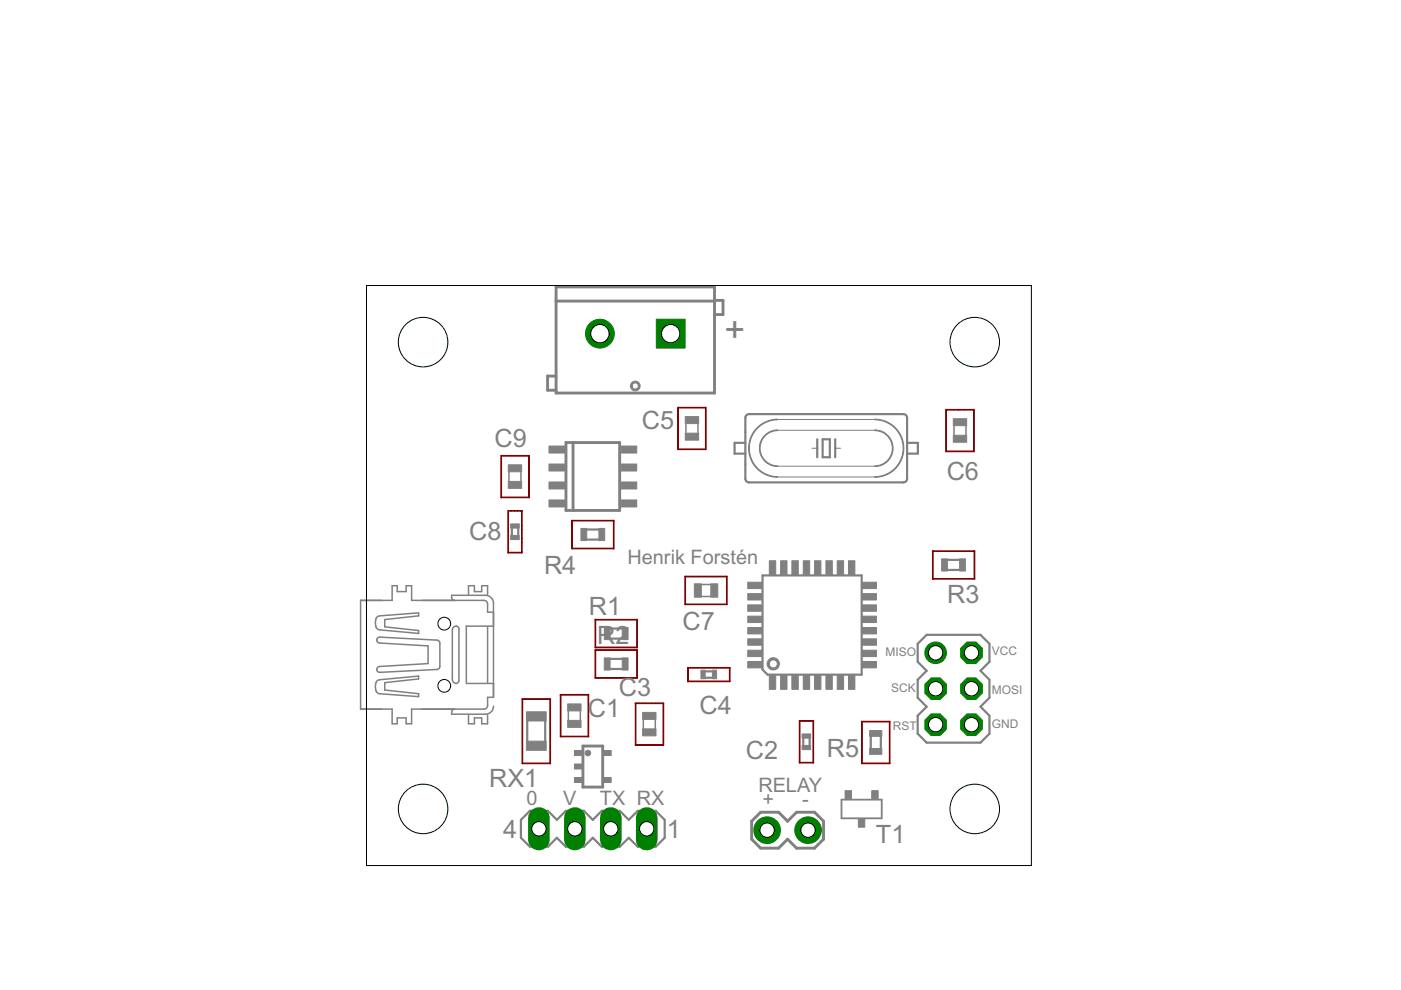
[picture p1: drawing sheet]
<svg xmlns="http://www.w3.org/2000/svg" width="297mm" height="210mm" viewBox="0 0 297 210" stroke-linecap="round" stroke-linejoin="round" font-family="sans-serif">
<defs><g id="words">
<text font-size="8.4" fill="#808080" x="153.6" y="72.5">+</text>
<g font-size="6" fill="#808080">
<text x="104.8" y="94.8">C9</text>
<text x="136.1" y="91">C5</text>
<text x="200.7" y="101.7">C6</text>
<text x="99.5" y="114.4">C8</text>
<text x="115.3" y="121.7">R4</text>
<text x="124.8" y="130.3">R1</text>
<text x="200.8" y="127.9">R3</text>
<text x="126.6" y="136.5">R2</text>
<text x="144.7" y="133.6">C7</text>
<text x="131.2" y="147.5">C3</text>
<text x="124.6" y="152">C1</text>
<text x="148.3" y="151.4">C4</text>
<text x="158.1" y="160.9">C2</text>
<text x="175.3" y="160.4">R5</text>
<text x="103.7" y="166.8">RX1</text>
<text x="106.7" y="177.6">4</text>
<text x="141.4" y="177.6">1</text>
<text x="185.7" y="178.6">T1</text>
</g>
<g font-size="4.7" fill="#808080">
<text x="133" y="119.6">Henrik Forstén</text>
<text x="160.8" y="167.9">RELAY</text>
<text x="111.6" y="170.6">0</text>
<text x="119.4" y="170.6">V</text>
<text x="127.2" y="170.6">TX RX</text>
<text x="161.7" y="170.9">+</text>
<text x="170.1" y="170.9">-</text>
</g>
<g font-size="2.8" fill="#808080">
<text x="187.8" y="139.1">MISO</text>
<text x="210.3" y="138.8">VCC</text>
<text x="189" y="146.6">SCK</text>
<text x="210.3" y="147.2">MOSI</text>
<text x="189.3" y="154.7">RST</text>
<text x="210.3" y="154.4">GND</text>
</g>
</g></defs>
<g fill="#800000" stroke="#800000" stroke-width=".21">
<path d="M110.6 108.3h.1v8.9z"/>
<path d="M107.7 117.1l3 .1z"/>
<path d="M107.7 108.3h.1v8.9z"/>
<path d="M107.7 108.3l3 .1z"/>
<path d="M134.7 149.1h.1v8.9z"/>
<path d="M134.7 149.1h6z"/>
<path d="M140.6 149.1h.1v8.9z"/>
<path d="M134.7 157.9l6 .1h-6z"/>
<path d="M145.2 128.1l9 .1z"/>
<path d="M145.2 122.2h.2l-.1 6z"/>
<path d="M145.2 122.2l9 .1z"/>
<path d="M154 122.2h.2l-.1 6z"/>
<path d="M149.6 86.4h.1v8.9z"/>
<path d="M143.7 95.2l6 .1z"/>
<path d="M143.7 86.4h.1v8.9z"/>
<path d="M143.7 86.4l6 .1z"/>
<path d="M206.4 86.8h.2l-.1 9z"/>
<path d="M200.5 95.7h6.1z"/>
<path d="M200.5 86.8h.2l-.1 9z"/>
<path d="M200.5 86.8l6.1 .1z"/>
<path d="M106.2 96.6l.1 8.9z"/>
<path d="M106.2 96.6l6 .1h-6z"/>
<path d="M112.1 96.6h.1v8.9z"/>
<path d="M106.2 105.4l6 .1h-6z"/>
<path d="M126.2 137.8l8.9 .1z"/>
<path d="M135 137.8h.1v6z"/>
<path d="M126.2 143.7l8.9 .1z"/>
<path d="M126.2 137.8h.1v6z"/>
<path d="M126.2 131.4h8.9z"/>
<path d="M135 131.4h.1v6z"/>
<path d="M126.2 137.2l8.9 .1z"/>
<path d="M126.2 131.4h.1v6z"/>
<path d="M197.7 122.7l9 .1z"/>
<path d="M197.7 116.8h.1v6z"/>
<path d="M197.7 116.8l9 .1z"/>
<path d="M206.5 116.8h.2l-.1 6z"/>
<path d="M116.6 148.2h.1v13.7z"/>
<path d="M110.7 161.8l6 .1z"/>
<path d="M110.7 148.2h.1v13.7z"/>
<path d="M110.7 148.2l6 .1z"/>
<path d="M172.4 152.8h.1v9z"/>
<path d="M169.5 161.7h3z"/>
<path d="M169.5 152.8h.1v9z"/>
<path d="M169.5 152.8l3 .1z"/>
<path d="M145.8 144.4l9 .1z"/>
<path d="M145.8 141.5l.1 3z"/>
<path d="M145.8 141.5l9 .1-9 .1z"/>
<path d="M154.7 141.5v3z"/>
<path d="M118.8 147.3h.1v8.9z"/>
<path d="M118.8 147.3h6z"/>
<path d="M124.7 147.3h.1v8.9z"/>
<path d="M118.8 156.1l6 .1z"/>
<path d="M182.7 153h.1v8.9z"/>
<path d="M182.7 153h6z"/>
<path d="M188.6 153h.1v8.9z"/>
<path d="M182.7 161.8l6 .1z"/>
<path d="M121.2 116.3h9z"/>
<path d="M121.2 110.4h.1v6z"/>
<path d="M121.2 110.4h9z"/>
<path d="M130 110.4h.2v6z"/>
</g>
<g fill="none" stroke="#808080" stroke-width=".47">
<path d="M158 93.9h-2.3v2.3h2.3M158.2 88.1l.6-.3h33l.4 .3 .1 .5v13.1l-.3 .4-.4 .2-33-.1-.4-.2-.2-.5v-12.9zM173.3 93.1v3.8M174.4 93.1h1.5v3.8h-1.5zM177.1 93.1v3.8M192.3 93.9h2.3v2.3h-2.3M108.5 112v1.5M109.9 112v1.5M124.4 112.3h2.6M124.4 114.4h2.6M200.9 118.7h2.6M129.3 139.7h2.6"/>
<path d="M129.3 135.4h2.6M129.3 133.3h2.6M161.7 122h21v21h-20l-1-1zM194.6 136.5l1.9-1.9h11.4l1.9 1.9v3.8l-1.9 1.9 1.9 1.9v3.8l-1.9 1.9 1.9 1.9v3.9l-1.9 1.9h-11.4l-1.9-1.9v-3.9l1.9-1.9-1.9-1.9v-3.8l1.9-1.9-1.9-1.9zM200.9 120.8h2.6M111.8 152.9v4.2M115.6 152.9v4.2M129.3 141.8h2.6M149.5 143.7h1.5M149.5 142.3h1.5M170.3 156.5v1.5M171.7 156.5v1.5"/>
<path d="M184.6 156.1v2.6M186.8 156.1v2.6M110.4 173.8l2-1.9h3.8l1.9 1.9 1.9-1.9h3.8l1.9 1.9 1.9-1.9h3.8l1.9 1.9 1.9-1.9h3.8l1.9 1.9v3.8l-1.9 1.9h-3.8l-1.9-1.9-1.9 1.9h-3.8l-1.9-1.9-1.9 1.9h-3.8l-1.9-1.9-1.9 1.9h-3.8l-2-1.9z"/>
</g>
<g fill="#808080" stroke="#808080" stroke-width=".21">
<path d="M163.1 139.8a1.3 1.3 0 0 1 2 .4 1.3 1.3 0 0 1-.8 1.8 1.3 1.3 0 0 1-1.7-1.2h.5a.86 .86 0 0 1 1.3-.8 .86 .86 0 0 1 .1 1.5 .86 .86 0 0 1-1.4-.5v-.2h-.5l.1-.4z" fill-rule="evenodd"/>
<path d="M185.5 101a6 6 0 0 0 4.9-2.6l.2 .1a6 6 0 0 1-5.1 2.7z" fill-rule="evenodd"/>
<path d="M159.8 98.5l.1-.1a6 6 0 0 0 5 2.6v.2a6.1 6.1 0 0 1-5.1-2.7z" fill-rule="evenodd"/>
<path d="M163.2 91.5l1.7-.4v.2l-1.6 .4z" fill-rule="evenodd"/>
<path d="M163.3 98.4l1.6 .4v.1l-1.1-.1-.6-.3z" fill-rule="evenodd"/>
<path d="M160.4 90.8a6.2 6.2 0 0 1 4.5-1.9v.1a6 6 0 0 0-5 2.7l-.1-.1z" fill-rule="evenodd"/>
<path d="M185.5 88.9a6.1 6.1 0 0 1 5.1 2.7l-.2 .1a6 6 0 0 0-4.9-2.7z" fill-rule="evenodd"/>
<path d="M185.5 91.1l1.7 .4-.1 .2-1.6-.4z" fill-rule="evenodd"/>
<path d="M185.5 98.8l1.6-.4 .1 .1-1.1 .4h-.6z" fill-rule="evenodd"/>
<path d="M162.1 92.3l.9-.6 .2-.2 .1 .2a3.7 3.7 0 0 0-2.1 3.3 3.7 3.7 0 0 0 2.1 3.4l-.1 .1a3.9 3.9 0 0 1-1.1-6.2z" fill-rule="evenodd"/>
<path d="M159.8 91.6l.1 .1a6 6 0 0 0 0 6.7l-.1 .1a6.1 6.1 0 0 1 0-6.9z" fill-rule="evenodd"/>
<path d="M187.2 91.5a3.9 3.9 0 0 1 2.2 3.5 3.9 3.9 0 0 1-2.2 3.5l-.1-.1a3.7 3.7 0 0 0 2.1-3.4 3.7 3.7 0 0 0-2.1-3.3z" fill-rule="evenodd"/>
<path d="M190.4 91.7l.2-.1a6.1 6.1 0 0 1 0 6.9l-.2-.1a6 6 0 0 0 0-6.7z" fill-rule="evenodd"/>
<path d="M134.1 81a1.04 1.04 0 0 1 1.5 .4 1.04 1.04 0 0 1-.7 1.5 1.04 1.04 0 0 1-1.3-1.1h.4a.66 .66 0 0 1 .9-.6 .66 .66 0 0 1 .2 1.1 .66 .66 0 0 1-1-.3l-.1-.2h-.4z" fill-rule="evenodd"/>
<circle cx="124.6" cy="159.7" r=".6"/>
</g>
<g fill="none" stroke="#808080" stroke-width=".32">
<path d="M107.9 100v2.1M110.4 100v2.1M145.4 89.8v2.1M148 89.8v2.1M202.3 90.2v2.2M204.8 90.2v2.2M79.9 135.7h.1M79.9 130.8l.6-.2 8.3-.7v.7l-7.2 .8v1.5l7.2 .8v.6l-8.5-.8a1.97 1.97 0 0 1-.4-2.7zM80 135.3l.5-.2 12.1 .6 .5 .3 .2 .3v5l-.5 .6-12.3 .7a.62 .62 0 0 1-.6-.7 .62 .62 0 0 1 .6-.6l10.3-.6v-3.8l-10.5-.6-.4-.4zM96.1 133.1a.67 .67 0 0 1 .7-.3 .67 .67 0 0 1 .5 .6v10.9a.7 .7 0 0 1-.8 .6 .7 .7 0 0 1-.6-.8v-10.6zM96.4 127.3l-.5-.3-.1-.8h7.1a1.73 1.73 0 0 1 1.7 1.7v19.9M96.7 132.8h.1"/>
<path d="M99.3 126v-1.8h1.3v1.2h1.5v-1.2h1.3v1.8M103.4 132.9v11.8M104.5 129.8h-1.1v-1.9l-.2-.4-.6-.2h-15.3v-3.1h-1.2v1.2h-1.9v-1.2h-1.1v3.1h-6.6v23.1M104.5 132.8h-5.6v11.9M148.6 126.5h2.1M148.6 123.9h2.1M79.9 144.4l.6-.3 8.3-.8v.7l-7.2 .7v1.6l7.2 .8v.6l-8.5-.7a1.97 1.97 0 0 1-.4-2.6zM98.9 144.9h5.6M99.3 151.6v1.9h1.3v-1.3h1.5v1.3h1.3v-1.9M104.5 147.8h-1.1v2l-.6 .5h-15.5v3.2h-1.2v-1.3h-1.9v1.3h-1.1v-3.2h-6.6M104.6 149.7a1.7 1.7 0 0 1-1.7 1.7h-7.1a.83 .83 0 0 1 .4-1l.2-.1M120.5 150.7v2.1"/>
<path d="M123 150.7v2.1M136.4 152.5v2.1M138.9 152.5v2.1"/>
</g>
<path d="M164.9 91.2h20.6M164.9 88.9h20.6M164.9 98.8h20.6M172.1 95h1.2M177.1 95h1.1M164.9 101.1h20.6" fill="none" stroke="#808080" stroke-width=".21"/>
<path d="M117.9 60.8h33.6v22.5h-33.6zM117.9 63.8h33.6M117.9 79.7h-1.8v3h1.8M151.5 63.7h1.8v3h-1.8M120 93.8h11.4v14.4h-11.4zM121.5 93.8v14.4M123.6 158.2h4.2v8.7h-4.2zM161.3 172.2h3.8l1.9 1.9 1.9-1.9h3.8l1.9 1.9v3.8l-1.9 1.9h-3.8l-1.9-1.9-1.9 1.9h-3.8l-1.9-1.9v-3.8z" fill="none" stroke="#808080" stroke-width=".61"/>
<g fill="#808080" stroke="#808080" stroke-width=".21">
<path d="M163.1 143.2h1.4v3h-1.4z"/>
<path d="M165.5 143.2h1.4v3h-1.4z"/>
<path d="M167.9 143.2h1.3v3h-1.3z"/>
<path d="M170.3 143.2h1.4v3h-1.4z"/>
<path d="M172.7 143.2h1.4v3h-1.4z"/>
<path d="M175.1 143.2h1.4v3h-1.4z"/>
<path d="M177.5 143.2h1.4v3h-1.4z"/>
<path d="M179.9 143.2h1.4v3h-1.4z"/>
<path d="M182.9 140.3h2.9v1.3h-2.9z"/>
<path d="M182.9 137.9h2.9v1.3h-2.9z"/>
<path d="M182.9 135.4h2.9v1.4h-2.9z"/>
<path d="M182.9 133.1h2.9v1.3h-2.9z"/>
<path d="M182.9 130.6h2.9v1.4h-2.9z"/>
<path d="M182.9 128.2h2.9v1.4h-2.9z"/>
<path d="M182.9 125.9h2.9v1.3h-2.9z"/>
<path d="M182.9 123.4h2.9v1.4h-2.9z"/>
<path d="M179.9 118.9h1.4v3h-1.4z"/>
<path d="M177.5 118.9h1.4v3h-1.4z"/>
<path d="M175.1 118.9h1.4v3h-1.4z"/>
<path d="M172.7 118.9h1.4v3h-1.4z"/>
<path d="M170.3 118.9h1.4v3h-1.4z"/>
<path d="M167.9 118.9h1.3v3h-1.3z"/>
<path d="M165.5 118.9h1.4v3h-1.4z"/>
<path d="M163.1 118.9h1.4v3h-1.4z"/>
<path d="M158.5 123.4h3v1.4h-3z"/>
<path d="M158.5 125.9h3v1.3h-3z"/>
<path d="M158.5 128.2h3v1.4h-3z"/>
<path d="M158.5 130.6h3v1.4h-3z"/>
<path d="M158.5 133.1h3v1.3h-3z"/>
<path d="M158.5 135.4h3v1.4h-3z"/>
<path d="M158.5 137.9h3v1.3h-3z"/>
<path d="M158.5 140.3h3v1.3h-3z"/>
<path d="M116.4 94.6h3.3v1.5h-3.3z"/>
<path d="M116.4 98.4h3.3v1.5h-3.3z"/>
<path d="M116.4 102.2h3.3v1.5h-3.3z"/>
<path d="M116.4 106h3.3v1.5h-3.3z"/>
<path d="M131.7 106h3.3v1.5h-3.3z"/>
<path d="M131.7 102.2h3.3v1.5h-3.3z"/>
<path d="M131.7 98.4h3.3v1.5h-3.3z"/>
<path d="M131.7 94.6h3.3v1.5h-3.3z"/>
<path d="M108.3 111.1h1.8v.9h-1.8z"/>
<path d="M108.3 113.5h1.8v.9h-1.8z"/>
<path d="M136.2 154.5h2.9v1.5h-2.9z"/>
<path d="M136.2 151h2.9v1.5h-2.9z"/>
<path d="M150.7 123.8h1.5v2.8h-1.5z"/>
<path d="M147.2 123.8h1.5v2.8h-1.5z"/>
<path d="M145.3 88.3h2.8v1.5h-2.8z"/>
<path d="M145.3 91.8h2.8v1.5h-2.8z"/>
<path d="M202.1 88.8h2.9v1.5h-2.9z"/>
<path d="M202.1 92.3h2.9v1.5h-2.9z"/>
<path d="M107.8 102.1h2.8v1.4h-2.8z"/>
<path d="M107.8 98.6h2.8v1.4h-2.8z"/>
<path d="M131.9 139.5h1.3v2.6h-1.3z"/>
<path d="M128.1 139.5h1.2v2.6h-1.2z"/>
<path d="M131.9 133h1.3v2.6h-1.3z"/>
<path d="M128.1 133h1.2v2.6h-1.2z"/>
<path d="M199.6 118.5h1.3v2.6h-1.3z"/>
<path d="M203.5 118.5h1.2v2.6h-1.2z"/>
<path d="M111.6 157.1h4.2v2h-4.2z"/>
<path d="M111.6 150.9h4.2v2h-4.2z"/>
<path d="M121.8 159.1h1.6v1.1h-1.6z"/>
<path d="M121.8 162h1.6v1h-1.6z"/>
<path d="M121.8 164.8h1.6v1.1h-1.6z"/>
<path d="M128 164.8h1.6v1.1h-1.6z"/>
<path d="M128 159.1h1.6v1.1h-1.6z"/>
<path d="M170.1 155.6h1.8v.9h-1.8z"/>
<path d="M170.1 158.1h1.8v.8h-1.8z"/>
<path d="M151 142.1h.9v1.8h-.9z"/>
<path d="M148.6 142.1h.9v1.8h-.9z"/>
<path d="M120.4 152.7h2.8v1.5h-2.8z"/>
<path d="M120.4 149.2h2.8v1.5h-2.8z"/>
<path d="M162.3 175.2h1.7v1.7h-1.7z"/>
<path d="M169.9 175.2h1.8v1.7h-1.8z"/>
<path d="M128.7 175h1.6v1.5h-1.6z"/>
<path d="M136.4 175h1.5v1.5h-1.5z"/>
<path d="M121.1 175h1.5v1.5h-1.5z"/>
<path d="M113.5 175h1.5v1.5h-1.5z"/>
<path d="M182 173.7h1.3v1.7h-1.3z"/>
<path d="M179.2 167.6h1.3v1.8h-1.3z"/>
<path d="M184.8 167.6h1.4v1.8h-1.4z"/>
<path d="M184.4 154.9h2.6v1.2h-2.6z"/>
<path d="M184.4 158.7h2.6v1.2h-2.6z"/>
<path d="M197.6 145.3h1.5v1.5h-1.5z"/>
<path d="M197.6 137.6h1.5v1.6h-1.5z"/>
<path d="M197.6 152.9h1.5v1.5h-1.5z"/>
<path d="M205.2 137.6h1.5v1.6h-1.5z"/>
<path d="M205.2 145.3h1.5v1.5h-1.5z"/>
<path d="M205.2 152.9h1.5v1.5h-1.5z"/>
<path d="M123.2 112h1.2v2.6h-1.2z"/>
<path d="M127 112h1.2v2.6h-1.2z"/>
</g>
<path d="M178.4 169.5h8.5v4h-8.5z" fill="none" stroke="#808080" stroke-width=".38"/>
<path d="M139.1 67.7h6.1v6.1h-6.1z" fill="#008000" stroke="#008000" stroke-width=".21"/>
<circle cx="142.2" cy="70.7" r="1.95" fill="#fff" stroke="#000" stroke-width=".21"/>
<circle cx="127.2" cy="70.7" r="3" fill="#008000" stroke="#008000" stroke-width=".21"/>
<circle cx="127.2" cy="70.7" r="1.95" fill="#fff" stroke="#000" stroke-width=".21"/>
<circle cx="162.6" cy="176" r="2.82" fill="#008000" stroke="#008000" stroke-width=".21"/>
<circle cx="162.6" cy="176" r="1.52" fill="#fff" stroke="#000" stroke-width=".21"/>
<circle cx="171.3" cy="176" r="2.82" fill="#008000" stroke="#008000" stroke-width=".21"/>
<circle cx="171.3" cy="176" r="1.52" fill="#fff" stroke="#000" stroke-width=".21"/>
<path d="M137.1 173.4v4.6" fill="none" stroke="#008000" stroke-width="4.6"/>
<circle cx="137.1" cy="175.7" r="1.52" fill="#fff" stroke="#000" stroke-width=".21"/>
<path d="M129.5 173.4v4.6" fill="none" stroke="#008000" stroke-width="4.6"/>
<circle cx="129.5" cy="175.7" r="1.52" fill="#fff" stroke="#000" stroke-width=".21"/>
<path d="M121.9 173.4v4.6" fill="none" stroke="#008000" stroke-width="4.6"/>
<circle cx="121.9" cy="175.7" r="1.52" fill="#fff" stroke="#000" stroke-width=".21"/>
<path d="M114.3 173.4v4.6" fill="none" stroke="#008000" stroke-width="4.6"/>
<circle cx="114.3" cy="175.7" r="1.52" fill="#fff" stroke="#000" stroke-width=".21"/>
<circle cx="198.4" cy="138.4" r="2.29" fill="#008000" stroke="#008000" stroke-width=".21"/>
<circle cx="198.4" cy="138.4" r="1.52" fill="#fff" stroke="#000" stroke-width=".21"/>
<circle cx="198.4" cy="146" r="2.48" fill="#008000" stroke="#008000" stroke-width=".21"/>
<circle cx="198.4" cy="146" r="1.52" fill="#fff" stroke="#000" stroke-width=".21"/>
<circle cx="198.4" cy="153.6" r="2.48" fill="#008000" stroke="#008000" stroke-width=".21"/>
<circle cx="198.4" cy="153.6" r="1.52" fill="#fff" stroke="#000" stroke-width=".21"/>
<circle cx="206" cy="138.4" r="2.48" fill="#008000" stroke="#008000" stroke-width=".21"/>
<circle cx="206" cy="138.4" r="1.52" fill="#fff" stroke="#000" stroke-width=".21"/>
<circle cx="206" cy="146" r="2.48" fill="#008000" stroke="#008000" stroke-width=".21"/>
<circle cx="206" cy="146" r="1.52" fill="#fff" stroke="#000" stroke-width=".21"/>
<circle cx="206" cy="153.6" r="2.48" fill="#008000" stroke="#008000" stroke-width=".21"/>
<circle cx="206" cy="153.6" r="1.52" fill="#fff" stroke="#000" stroke-width=".21"/>
<g fill="none" stroke="#000" stroke-width=".21">
<path d="M77.7 60.5h141v123h-141z"/>
<circle cx="89.7" cy="72.5" r="5.2"/>
<circle cx="206.7" cy="72.5" r="5.2"/>
<circle cx="94.2" cy="132.2" r="1.35"/>
<circle cx="94.2" cy="145.4" r="1.35"/>
<circle cx="89.7" cy="171.5" r="5.2"/>
<circle cx="206.7" cy="171.5" r="5.2"/>
</g>
<use href="#words"/>
</svg>
